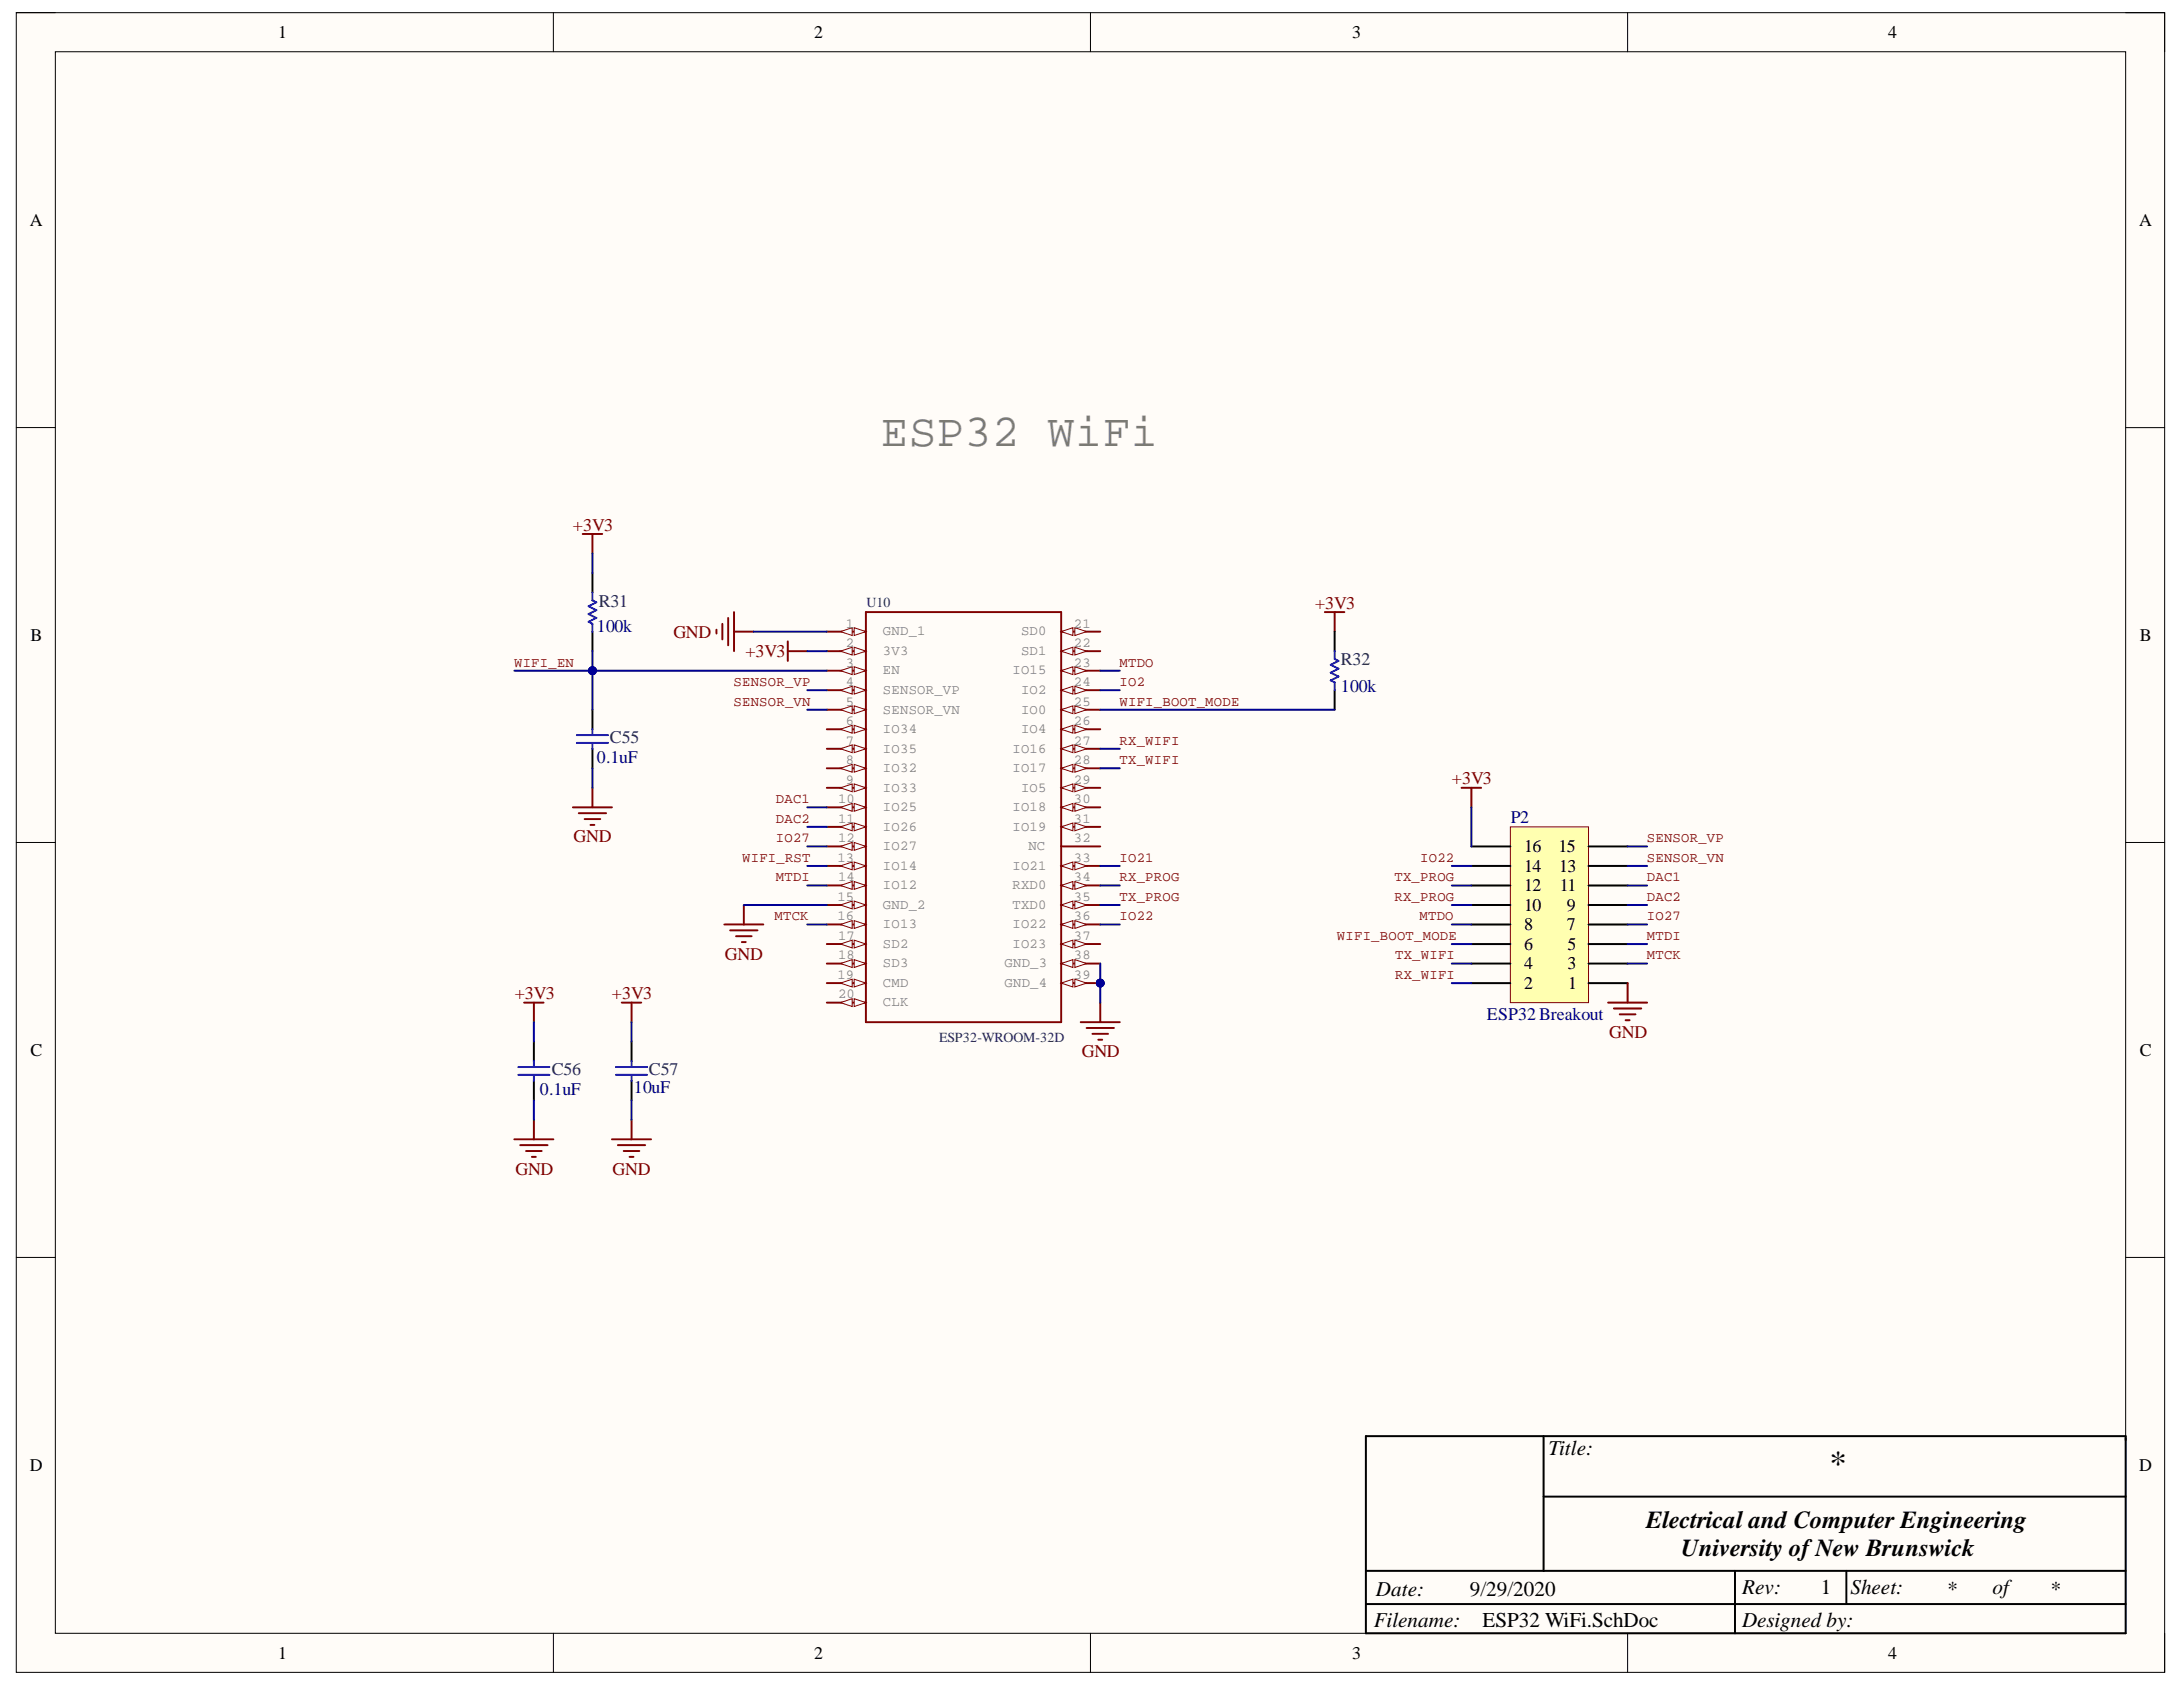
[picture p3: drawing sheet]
<svg xmlns="http://www.w3.org/2000/svg" width="279mm" height="216mm" viewBox="0 0 279 216" stroke-linecap="round" stroke-linejoin="round" font-family="sans-serif">
<defs><g id="words">
<text font-size="5.9" fill="#808080" x="112.8" y="57.1">ESP32 WiFi</text>
<text font-size="4.5" x="234.1" y="188.8">*</text>
<g font-size="3.1">
<text x="210.7" y="195.6">Electrical and Computer Engineering</text>
<text x="215.2" y="199.1">Universityof New Brunswick</text>
</g>
<g font-size="2.7">
<text x="198.2" y="186.2">Title:</text>
<text x="223" y="204">Rev:</text>
<text x="233" y="204">1</text>
<text x="236.8" y="204">Sheet:</text>
<text x="255" y="204">of</text>
<text x="175.9" y="208.2">Filename:</text>
<text x="176.1" y="204.2">Date:</text>
<text x="188.1" y="204.2">9/29/2020</text>
<text x="189.7" y="208.2">ESP32 WiFi.SchDoc</text>
<text x="223" y="208.2">Designed by:</text>
<text x="249.3" y="204.2">*</text>
<text x="262.5" y="204.2">*</text>
</g>
<g font-size="2.3">
<text x="35.6" y="4.9">1</text>
<text x="104.2" y="4.9">2</text>
<text x="173.1" y="4.9">3</text>
<text x="241.7" y="4.9">4</text>
<text x="3.8" y="28.9">A</text>
<text x="273.8" y="28.9">A</text>
<text x="3.9" y="82">B</text>
<text x="273.9" y="82">B</text>
<text x="195.1" y="111.6">14</text>
<text x="195.1" y="109.1">16</text>
<text x="199.5" y="109.1">15</text>
<text x="199.5" y="111.6">13</text>
<text x="195.1" y="119.1">8</text>
<text x="195.1" y="116.6">10</text>
<text x="195.1" y="114.1">12</text>
<text x="199.6" y="114.1">11</text>
<text x="200.6" y="119.1">7</text>
<text x="200.6" y="116.6">9</text>
<text x="195.1" y="124.1">4</text>
<text x="195.1" y="121.6">6</text>
<text x="200.6" y="124.1">3</text>
<text x="200.6" y="121.6">5</text>
<text x="195.1" y="126.6">2</text>
<text x="200.7" y="126.6">1</text>
<text x="3.9" y="135.1">C</text>
<text x="273.9" y="135.1">C</text>
<text x="3.8" y="188.2">D</text>
<text x="273.8" y="188.2">D</text>
<text x="35.6" y="212.3">1</text>
<text x="104.2" y="212.3">2</text>
<text x="173.1" y="212.3">3</text>
<text x="241.7" y="212.3">4</text>
</g>
<g font-size="2.3" fill="#800000">
<text x="73.3" y="67.9">+3V3</text>
<text x="168.3" y="77.9">+3V3</text>
<text x="86.2" y="81.6">GND</text>
<text x="95.4" y="84.1">+3V3</text>
<text x="185.8" y="100.4">+3V3</text>
<text x="73.4" y="107.8">GND</text>
<text x="92.8" y="122.9">GND</text>
<text x="65.9" y="127.9">+3V3</text>
<text x="78.3" y="127.9">+3V3</text>
<text x="138.5" y="135.3">GND</text>
<text x="206" y="132.8">GND</text>
<text x="66" y="150.4">GND</text>
<text x="78.4" y="150.4">GND</text>
</g>
<g font-size="2.3" fill="#073763">
<text x="76.6" y="77.6">R31</text>
<text x="171.6" y="85.1">R32</text>
<text x="78.1" y="95.1">C55</text>
<text x="70.6" y="137.6">C56</text>
<text x="83.1" y="137.6">C57</text>
</g>
<g font-size="2.3" fill="#000080">
<text x="76.4" y="80.8">100k</text>
<text x="171.6" y="88.6">100k</text>
<text x="76.4" y="97.6">0.1uF</text>
<text x="193.4" y="105.4">P2</text>
<text x="190.3" y="130.6">ESP32Breakout</text>
<text x="69.1" y="140.1">0.1uF</text>
<text x="81.1" y="139.9">10uF</text>
</g>
<g font-size="1.8" fill="#073763">
<text x="110.9" y="77.7">U10</text>
<text x="120.2" y="133.4">ESP32-WROOM-32D</text>
</g>
<g font-size="1.8" fill="#808080">
<text x="108.3" y="80.3">1</text>
<text x="108.3" y="82.8">2</text>
<text x="113" y="81.3">GND_1</text>
<text x="113" y="83.8">3V3</text>
<text x="130.7" y="81.3">SD0</text>
<text x="130.7" y="83.8">SD1</text>
<text x="137.5" y="80.3">21</text>
<text x="137.5" y="82.8">22</text>
<text x="108.3" y="85.3">3</text>
<text x="108.3" y="87.8">4</text>
<text x="113" y="86.3">EN</text>
<text x="113" y="88.8">SENSOR_VP</text>
<text x="129.6" y="86.3">IO15</text>
<text x="130.7" y="88.8">IO2</text>
<text x="137.5" y="85.3">23</text>
<text x="137.5" y="87.8">24</text>
<text x="108.3" y="90.3">5</text>
<text x="108.3" y="92.8">6</text>
<text x="108.3" y="95.3">7</text>
<text x="113" y="91.3">SENSOR_VN</text>
<text x="113" y="93.8">IO34</text>
<text x="130.7" y="91.3">IO0</text>
<text x="130.7" y="93.8">IO4</text>
<text x="137.5" y="90.3">25</text>
<text x="137.5" y="92.8">26</text>
<text x="137.5" y="95.3">27</text>
<text x="108.3" y="97.8">8</text>
<text x="108.3" y="100.3">9</text>
<text x="113" y="96.3">IO35</text>
<text x="113" y="98.8">IO32</text>
<text x="113" y="101.3">IO33</text>
<text x="129.6" y="96.3">IO16</text>
<text x="129.6" y="98.8">IO17</text>
<text x="130.7" y="101.3">IO5</text>
<text x="137.5" y="97.8">28</text>
<text x="137.5" y="100.3">29</text>
<text x="107.3" y="102.8">10</text>
<text x="107.3" y="105.3">11</text>
<text x="107.3" y="107.8">12</text>
<text x="113" y="103.8">IO25</text>
<text x="113" y="106.3">IO26</text>
<text x="129.6" y="103.8">IO18</text>
<text x="129.6" y="106.3">IO19</text>
<text x="137.5" y="102.8">30</text>
<text x="137.5" y="105.3">31</text>
<text x="137.5" y="107.8">32</text>
<text x="107.2" y="110.3">13</text>
<text x="107.3" y="112.8">14</text>
<text x="113" y="108.7">IO27</text>
<text x="113" y="111.3">IO14</text>
<text x="113" y="113.8">IO12</text>
<text x="129.6" y="111.3">IO21</text>
<text x="129.6" y="113.8">RXD0</text>
<text x="131.6" y="108.7">NC</text>
<text x="137.5" y="110.3">33</text>
<text x="137.5" y="112.8">34</text>
<text x="107.2" y="115.3">15</text>
<text x="107.2" y="117.8">16</text>
<text x="113" y="116.3">GND_2</text>
<text x="113" y="118.8">IO13</text>
<text x="129.6" y="116.3">TXD0</text>
<text x="129.6" y="118.8">IO22</text>
<text x="137.5" y="115.3">35</text>
<text x="137.5" y="117.8">36</text>
<text x="107.2" y="125.3">19</text>
<text x="107.3" y="120.2">17</text>
<text x="107.3" y="122.8">18</text>
<text x="113" y="121.3">SD2</text>
<text x="113" y="123.8">SD3</text>
<text x="128.6" y="123.8">GND_3</text>
<text x="129.6" y="121.3">IO23</text>
<text x="137.5" y="120.2">37</text>
<text x="137.5" y="122.8">38</text>
<text x="137.5" y="125.3">39</text>
<text x="107.3" y="127.8">20</text>
<text x="113" y="126.3">CMD</text>
<text x="113" y="128.8">CLK</text>
<text x="128.6" y="126.3">GND_4</text>
</g>
<g font-size="1.8" fill="#800000">
<text x="65.8" y="85.3">WIFI_EN</text>
<text x="93.9" y="87.8">SENSOR_VP</text>
<text x="143.3" y="85.3">MTDO</text>
<text x="143.3" y="87.8">IO2</text>
<text x="93.9" y="90.3">SENSOR_VN</text>
<text x="143.3" y="95.3">RX_WIFI</text>
<text x="143.3" y="90.3">WIFI_BOOT_MODE</text>
<text x="143.3" y="97.8">TX_WIFI</text>
<text x="99.3" y="102.8">DAC1</text>
<text x="99.3" y="105.3">DAC2</text>
<text x="99.3" y="107.8">IO27</text>
<text x="210.8" y="107.8">SENSOR_VP</text>
<text x="95" y="110.3">WIFI_RST</text>
<text x="99.3" y="112.8">MTDI</text>
<text x="143.3" y="110.3">IO21</text>
<text x="143.3" y="112.8">RX_PROG</text>
<text x="178.5" y="112.8">TX_PROG</text>
<text x="181.8" y="110.3">IO22</text>
<text x="210.8" y="110.3">SENSOR_VN</text>
<text x="210.8" y="112.8">DAC1</text>
<text x="99.1" y="117.8">MTCK</text>
<text x="143.3" y="115.3">TX_PROG</text>
<text x="143.3" y="117.8">IO22</text>
<text x="178.5" y="115.3">RX_PROG</text>
<text x="181.7" y="117.8">MTDO</text>
<text x="210.8" y="115.3">DAC2</text>
<text x="210.8" y="117.8">IO27</text>
<text x="171.1" y="120.2">WIFI_BOOT_MODE</text>
<text x="178.6" y="122.8">TX_WIFI</text>
<text x="178.6" y="125.3">RX_WIFI</text>
<text x="210.8" y="120.2">MTDI</text>
<text x="210.8" y="122.8">MTCK</text>
</g>
</g></defs>
<path d="M2.1 1.6h275v212.4h-275z" fill-rule="evenodd" fill="#fffcf8"/>
<path d="M2.1 1.6h275v212.4h-275z" fill="none" stroke="#000" stroke-width=".13"/>
<path d="M7.1 6.6h265v202.4h-265z" fill-rule="evenodd" fill="#fffcf8"/>
<g fill="none" stroke="#000" stroke-width=".13">
<path d="M2.1 1.6h5M7.1 6.6h265v202.4h-265zM70.8 1.6v5M139.6 1.6v5M208.3 1.6v5M272.1 1.6h5v5M2.1 54.7h5M272.1 54.7h5M2.1 107.8h5M272.1 107.8h5M2.1 160.9h5M272.1 160.9h5"/>
<path d="M70.8 209v5M139.6 209v5M208.3 209v5M277.1 209v5"/>
</g>
<path d="M174.8 183.8h97.3v25.2h-97.3zM197.6 183.8v17.2M197.6 191.5h74.5M174.8 205.3h97.3M174.8 201h97.3M222.1 201v8M236.3 201v4.3" fill="none" stroke="#000" stroke-width=".25"/>
<circle cx="140.8" cy="125.8" r=".5" fill="#000080"/>
<circle cx="140.8" cy="125.8" r=".5" fill="none" stroke="#000080" stroke-width=".13"/>
<path d="M110.8 78.3h25v52.5h-25zM105.8 80.8h5" fill="none" stroke="#800000" stroke-width=".25"/>
<path d="M109.3 80.3l1.5 .5-1.5 .5z" fill="#f8fcff"/>
<path d="M109.3 80.3l1.5 .5-1.5 .5z" fill="none" stroke="#800000" stroke-width=".13"/>
<path d="M107.6 80.8l1.5-.5v1z" fill="#f8fcff"/>
<path d="M107.6 80.8l1.5-.5v1z" fill="none" stroke="#800000" stroke-width=".13"/>
<path d="M105.8 83.3h5" fill="none" stroke="#800000" stroke-width=".25"/>
<path d="M109.3 82.8l1.5 .5-1.5 .5z" fill="#f8fcff"/>
<path d="M109.3 82.8l1.5 .5-1.5 .5z" fill="none" stroke="#800000" stroke-width=".13"/>
<path d="M107.6 83.3l1.5-.5v1z" fill="#f8fcff"/>
<path d="M107.6 83.3l1.5-.5v1z" fill="none" stroke="#800000" stroke-width=".13"/>
<path d="M105.8 85.8h5" fill="none" stroke="#800000" stroke-width=".25"/>
<path d="M109.3 85.3l1.5 .5-1.5 .5z" fill="#f8fcff"/>
<path d="M109.3 85.3l1.5 .5-1.5 .5z" fill="none" stroke="#800000" stroke-width=".13"/>
<path d="M107.6 85.8l1.5-.5v1z" fill="#f8fcff"/>
<path d="M107.6 85.8l1.5-.5v1z" fill="none" stroke="#800000" stroke-width=".13"/>
<path d="M105.8 88.3h5" fill="none" stroke="#800000" stroke-width=".25"/>
<path d="M109.3 87.8l1.5 .5-1.5 .5z" fill="#f8fcff"/>
<path d="M109.3 87.8l1.5 .5-1.5 .5z" fill="none" stroke="#800000" stroke-width=".13"/>
<path d="M107.6 88.3l1.5-.5v1z" fill="#f8fcff"/>
<path d="M107.6 88.3l1.5-.5v1z" fill="none" stroke="#800000" stroke-width=".13"/>
<path d="M105.8 90.8h5" fill="none" stroke="#800000" stroke-width=".25"/>
<path d="M109.3 90.3l1.5 .5-1.5 .5z" fill="#f8fcff"/>
<path d="M109.3 90.3l1.5 .5-1.5 .5z" fill="none" stroke="#800000" stroke-width=".13"/>
<path d="M107.6 90.8l1.5-.5v1z" fill="#f8fcff"/>
<path d="M107.6 90.8l1.5-.5v1z" fill="none" stroke="#800000" stroke-width=".13"/>
<path d="M105.8 93.3h5" fill="none" stroke="#800000" stroke-width=".25"/>
<path d="M109.3 92.8l1.5 .5-1.5 .5z" fill="#f8fcff"/>
<path d="M109.3 92.8l1.5 .5-1.5 .5z" fill="none" stroke="#800000" stroke-width=".13"/>
<path d="M107.6 93.3l1.5-.5v1z" fill="#f8fcff"/>
<path d="M107.6 93.3l1.5-.5v1z" fill="none" stroke="#800000" stroke-width=".13"/>
<path d="M105.8 95.8h5" fill="none" stroke="#800000" stroke-width=".25"/>
<path d="M109.3 95.3l1.5 .5-1.5 .5z" fill="#f8fcff"/>
<path d="M109.3 95.3l1.5 .5-1.5 .5z" fill="none" stroke="#800000" stroke-width=".13"/>
<path d="M107.6 95.8l1.5-.5v1z" fill="#f8fcff"/>
<path d="M107.6 95.8l1.5-.5v1z" fill="none" stroke="#800000" stroke-width=".13"/>
<path d="M105.8 98.3h5" fill="none" stroke="#800000" stroke-width=".25"/>
<path d="M109.3 97.8l1.5 .5-1.5 .5z" fill="#f8fcff"/>
<path d="M109.3 97.8l1.5 .5-1.5 .5z" fill="none" stroke="#800000" stroke-width=".13"/>
<path d="M107.6 98.3l1.5-.5v1z" fill="#f8fcff"/>
<path d="M107.6 98.3l1.5-.5v1z" fill="none" stroke="#800000" stroke-width=".13"/>
<path d="M105.8 100.8h5" fill="none" stroke="#800000" stroke-width=".25"/>
<path d="M109.3 100.3l1.5 .5-1.5 .5z" fill="#f8fcff"/>
<path d="M109.3 100.3l1.5 .5-1.5 .5z" fill="none" stroke="#800000" stroke-width=".13"/>
<path d="M107.6 100.8l1.5-.5v1z" fill="#f8fcff"/>
<path d="M107.6 100.8l1.5-.5v1z" fill="none" stroke="#800000" stroke-width=".13"/>
<path d="M105.8 103.3h5" fill="none" stroke="#800000" stroke-width=".25"/>
<path d="M109.3 102.8l1.5 .5-1.5 .5z" fill="#f8fcff"/>
<path d="M109.3 102.8l1.5 .5-1.5 .5z" fill="none" stroke="#800000" stroke-width=".13"/>
<path d="M107.6 103.3l1.5-.5v1z" fill="#f8fcff"/>
<path d="M107.6 103.3l1.5-.5v1z" fill="none" stroke="#800000" stroke-width=".13"/>
<path d="M105.8 105.8h5" fill="none" stroke="#800000" stroke-width=".25"/>
<path d="M109.3 105.3l1.5 .5-1.5 .5z" fill="#f8fcff"/>
<path d="M109.3 105.3l1.5 .5-1.5 .5z" fill="none" stroke="#800000" stroke-width=".13"/>
<path d="M107.6 105.8l1.5-.5v1z" fill="#f8fcff"/>
<path d="M107.6 105.8l1.5-.5v1z" fill="none" stroke="#800000" stroke-width=".13"/>
<path d="M105.8 108.3h5" fill="none" stroke="#800000" stroke-width=".25"/>
<path d="M109.3 107.8l1.5 .5-1.5 .5z" fill="#f8fcff"/>
<path d="M109.3 107.8l1.5 .5-1.5 .5z" fill="none" stroke="#800000" stroke-width=".13"/>
<path d="M107.6 108.3l1.5-.5v1z" fill="#f8fcff"/>
<path d="M107.6 108.3l1.5-.5v1z" fill="none" stroke="#800000" stroke-width=".13"/>
<path d="M105.8 110.8h5" fill="none" stroke="#800000" stroke-width=".25"/>
<path d="M109.3 110.3l1.5 .5-1.5 .5z" fill="#f8fcff"/>
<path d="M109.3 110.3l1.5 .5-1.5 .5z" fill="none" stroke="#800000" stroke-width=".13"/>
<path d="M107.6 110.8l1.5-.5v1z" fill="#f8fcff"/>
<path d="M107.6 110.8l1.5-.5v1z" fill="none" stroke="#800000" stroke-width=".13"/>
<path d="M105.8 113.3h5" fill="none" stroke="#800000" stroke-width=".25"/>
<path d="M109.3 112.8l1.5 .5-1.5 .5z" fill="#f8fcff"/>
<path d="M109.3 112.8l1.5 .5-1.5 .5z" fill="none" stroke="#800000" stroke-width=".13"/>
<path d="M107.6 113.3l1.5-.5v1z" fill="#f8fcff"/>
<path d="M107.6 113.3l1.5-.5v1z" fill="none" stroke="#800000" stroke-width=".13"/>
<path d="M105.8 115.8h5" fill="none" stroke="#800000" stroke-width=".25"/>
<path d="M109.3 115.3l1.5 .5-1.5 .5z" fill="#f8fcff"/>
<path d="M109.3 115.3l1.5 .5-1.5 .5z" fill="none" stroke="#800000" stroke-width=".13"/>
<path d="M107.6 115.8l1.5-.5v1z" fill="#f8fcff"/>
<path d="M107.6 115.8l1.5-.5v1z" fill="none" stroke="#800000" stroke-width=".13"/>
<path d="M105.8 118.3h5" fill="none" stroke="#800000" stroke-width=".25"/>
<path d="M109.3 117.8l1.5 .5-1.5 .5z" fill="#f8fcff"/>
<path d="M109.3 117.8l1.5 .5-1.5 .5z" fill="none" stroke="#800000" stroke-width=".13"/>
<path d="M107.6 118.3l1.5-.5v1z" fill="#f8fcff"/>
<path d="M107.6 118.3l1.5-.5v1z" fill="none" stroke="#800000" stroke-width=".13"/>
<path d="M105.8 120.8h5" fill="none" stroke="#800000" stroke-width=".25"/>
<path d="M109.3 120.3l1.5 .5-1.5 .5z" fill="#f8fcff"/>
<path d="M109.3 120.3l1.5 .5-1.5 .5z" fill="none" stroke="#800000" stroke-width=".13"/>
<path d="M107.6 120.8l1.5-.5v1z" fill="#f8fcff"/>
<path d="M107.6 120.8l1.5-.5v1z" fill="none" stroke="#800000" stroke-width=".13"/>
<path d="M105.8 123.3h5" fill="none" stroke="#800000" stroke-width=".25"/>
<path d="M109.3 122.8l1.5 .5-1.5 .5z" fill="#f8fcff"/>
<path d="M109.3 122.8l1.5 .5-1.5 .5z" fill="none" stroke="#800000" stroke-width=".13"/>
<path d="M107.6 123.3l1.5-.5v1z" fill="#f8fcff"/>
<path d="M107.6 123.3l1.5-.5v1z" fill="none" stroke="#800000" stroke-width=".13"/>
<path d="M105.8 125.8h5" fill="none" stroke="#800000" stroke-width=".25"/>
<path d="M109.3 125.3l1.5 .5-1.5 .5z" fill="#f8fcff"/>
<path d="M109.3 125.3l1.5 .5-1.5 .5z" fill="none" stroke="#800000" stroke-width=".13"/>
<path d="M107.6 125.8l1.5-.5v1z" fill="#f8fcff"/>
<path d="M107.6 125.8l1.5-.5v1z" fill="none" stroke="#800000" stroke-width=".13"/>
<path d="M105.8 128.3h5" fill="none" stroke="#800000" stroke-width=".25"/>
<path d="M109.3 127.8l1.5 .5-1.5 .5z" fill="#f8fcff"/>
<path d="M109.3 127.8l1.5 .5-1.5 .5z" fill="none" stroke="#800000" stroke-width=".13"/>
<path d="M107.6 128.3l1.5-.5v1z" fill="#f8fcff"/>
<path d="M107.6 128.3l1.5-.5v1z" fill="none" stroke="#800000" stroke-width=".13"/>
<path d="M135.8 80.8h5" fill="none" stroke="#800000" stroke-width=".25"/>
<path d="M135.8 80.8l1.5-.5v1z" fill="#f8fcff"/>
<path d="M135.8 80.8l1.5-.5v1z" fill="none" stroke="#800000" stroke-width=".13"/>
<path d="M137.6 80.3l1.5 .5-1.5 .5z" fill="#f8fcff"/>
<path d="M137.6 80.3l1.5 .5-1.5 .5z" fill="none" stroke="#800000" stroke-width=".13"/>
<path d="M135.8 83.3h5" fill="none" stroke="#800000" stroke-width=".25"/>
<path d="M135.8 83.3l1.5-.5v1z" fill="#f8fcff"/>
<path d="M135.8 83.3l1.5-.5v1z" fill="none" stroke="#800000" stroke-width=".13"/>
<path d="M137.6 82.8l1.5 .5-1.5 .5z" fill="#f8fcff"/>
<path d="M137.6 82.8l1.5 .5-1.5 .5z" fill="none" stroke="#800000" stroke-width=".13"/>
<path d="M135.8 85.8h5" fill="none" stroke="#800000" stroke-width=".25"/>
<path d="M135.8 85.8l1.5-.5v1z" fill="#f8fcff"/>
<path d="M135.8 85.8l1.5-.5v1z" fill="none" stroke="#800000" stroke-width=".13"/>
<path d="M137.6 85.3l1.5 .5-1.5 .5z" fill="#f8fcff"/>
<path d="M137.6 85.3l1.5 .5-1.5 .5z" fill="none" stroke="#800000" stroke-width=".13"/>
<path d="M135.8 88.3h5" fill="none" stroke="#800000" stroke-width=".25"/>
<path d="M135.8 88.3l1.5-.5v1z" fill="#f8fcff"/>
<path d="M135.8 88.3l1.5-.5v1z" fill="none" stroke="#800000" stroke-width=".13"/>
<path d="M137.6 87.8l1.5 .5-1.5 .5z" fill="#f8fcff"/>
<path d="M137.6 87.8l1.5 .5-1.5 .5z" fill="none" stroke="#800000" stroke-width=".13"/>
<path d="M135.8 90.8h5" fill="none" stroke="#800000" stroke-width=".25"/>
<path d="M135.8 90.8l1.5-.5v1z" fill="#f8fcff"/>
<path d="M135.8 90.8l1.5-.5v1z" fill="none" stroke="#800000" stroke-width=".13"/>
<path d="M137.6 90.3l1.5 .5-1.5 .5z" fill="#f8fcff"/>
<path d="M137.6 90.3l1.5 .5-1.5 .5z" fill="none" stroke="#800000" stroke-width=".13"/>
<path d="M135.8 93.3h5" fill="none" stroke="#800000" stroke-width=".25"/>
<path d="M135.8 93.3l1.5-.5v1z" fill="#f8fcff"/>
<path d="M135.8 93.3l1.5-.5v1z" fill="none" stroke="#800000" stroke-width=".13"/>
<path d="M137.6 92.8l1.5 .5-1.5 .5z" fill="#f8fcff"/>
<path d="M137.6 92.8l1.5 .5-1.5 .5z" fill="none" stroke="#800000" stroke-width=".13"/>
<path d="M135.8 95.8h5" fill="none" stroke="#800000" stroke-width=".25"/>
<path d="M135.8 95.8l1.5-.5v1z" fill="#f8fcff"/>
<path d="M135.8 95.8l1.5-.5v1z" fill="none" stroke="#800000" stroke-width=".13"/>
<path d="M137.6 95.3l1.5 .5-1.5 .5z" fill="#f8fcff"/>
<path d="M137.6 95.3l1.5 .5-1.5 .5z" fill="none" stroke="#800000" stroke-width=".13"/>
<path d="M135.8 98.3h5" fill="none" stroke="#800000" stroke-width=".25"/>
<path d="M135.8 98.3l1.5-.5v1z" fill="#f8fcff"/>
<path d="M135.8 98.3l1.5-.5v1z" fill="none" stroke="#800000" stroke-width=".13"/>
<path d="M137.6 97.8l1.5 .5-1.5 .5z" fill="#f8fcff"/>
<path d="M137.6 97.8l1.5 .5-1.5 .5z" fill="none" stroke="#800000" stroke-width=".13"/>
<path d="M135.8 100.8h5" fill="none" stroke="#800000" stroke-width=".25"/>
<path d="M135.8 100.8l1.5-.5v1z" fill="#f8fcff"/>
<path d="M135.8 100.8l1.5-.5v1z" fill="none" stroke="#800000" stroke-width=".13"/>
<path d="M137.6 100.3l1.5 .5-1.5 .5z" fill="#f8fcff"/>
<path d="M137.6 100.3l1.5 .5-1.5 .5z" fill="none" stroke="#800000" stroke-width=".13"/>
<path d="M135.8 103.3h5" fill="none" stroke="#800000" stroke-width=".25"/>
<path d="M135.8 103.3l1.5-.5v1z" fill="#f8fcff"/>
<path d="M135.8 103.3l1.5-.5v1z" fill="none" stroke="#800000" stroke-width=".13"/>
<path d="M137.6 102.8l1.5 .5-1.5 .5z" fill="#f8fcff"/>
<path d="M137.6 102.8l1.5 .5-1.5 .5z" fill="none" stroke="#800000" stroke-width=".13"/>
<path d="M135.8 105.8h5" fill="none" stroke="#800000" stroke-width=".25"/>
<path d="M135.8 105.8l1.5-.5v1z" fill="#f8fcff"/>
<path d="M135.8 105.8l1.5-.5v1z" fill="none" stroke="#800000" stroke-width=".13"/>
<path d="M137.6 105.3l1.5 .5-1.5 .5z" fill="#f8fcff"/>
<path d="M137.6 105.3l1.5 .5-1.5 .5z" fill="none" stroke="#800000" stroke-width=".13"/>
<path d="M135.8 108.3h5M135.8 110.8h5" fill="none" stroke="#800000" stroke-width=".25"/>
<path d="M135.8 110.8l1.5-.5v1z" fill="#f8fcff"/>
<path d="M135.8 110.8l1.5-.5v1z" fill="none" stroke="#800000" stroke-width=".13"/>
<path d="M137.6 110.3l1.5 .5-1.5 .5z" fill="#f8fcff"/>
<path d="M137.6 110.3l1.5 .5-1.5 .5z" fill="none" stroke="#800000" stroke-width=".13"/>
<path d="M135.8 113.3h5" fill="none" stroke="#800000" stroke-width=".25"/>
<path d="M135.8 113.3l1.5-.5v1z" fill="#f8fcff"/>
<path d="M135.8 113.3l1.5-.5v1z" fill="none" stroke="#800000" stroke-width=".13"/>
<path d="M137.6 112.8l1.5 .5-1.5 .5z" fill="#f8fcff"/>
<path d="M137.6 112.8l1.5 .5-1.5 .5z" fill="none" stroke="#800000" stroke-width=".13"/>
<path d="M135.8 115.8h5" fill="none" stroke="#800000" stroke-width=".25"/>
<path d="M135.8 115.8l1.5-.5v1z" fill="#f8fcff"/>
<path d="M135.8 115.8l1.5-.5v1z" fill="none" stroke="#800000" stroke-width=".13"/>
<path d="M137.6 115.3l1.5 .5-1.5 .5z" fill="#f8fcff"/>
<path d="M137.6 115.3l1.5 .5-1.5 .5z" fill="none" stroke="#800000" stroke-width=".13"/>
<path d="M135.8 118.3h5" fill="none" stroke="#800000" stroke-width=".25"/>
<path d="M135.8 118.3l1.5-.5v1z" fill="#f8fcff"/>
<path d="M135.8 118.3l1.5-.5v1z" fill="none" stroke="#800000" stroke-width=".13"/>
<path d="M137.6 117.8l1.5 .5-1.5 .5z" fill="#f8fcff"/>
<path d="M137.6 117.8l1.5 .5-1.5 .5z" fill="none" stroke="#800000" stroke-width=".13"/>
<path d="M135.8 120.8h5" fill="none" stroke="#800000" stroke-width=".25"/>
<path d="M135.8 120.8l1.5-.5v1z" fill="#f8fcff"/>
<path d="M135.8 120.8l1.5-.5v1z" fill="none" stroke="#800000" stroke-width=".13"/>
<path d="M137.6 120.3l1.5 .5-1.5 .5z" fill="#f8fcff"/>
<path d="M137.6 120.3l1.5 .5-1.5 .5z" fill="none" stroke="#800000" stroke-width=".13"/>
<path d="M135.8 123.3h5" fill="none" stroke="#800000" stroke-width=".25"/>
<path d="M135.8 123.3l1.5-.5v1z" fill="#f8fcff"/>
<path d="M135.8 123.3l1.5-.5v1z" fill="none" stroke="#800000" stroke-width=".13"/>
<path d="M137.6 122.8l1.5 .5-1.5 .5z" fill="#f8fcff"/>
<path d="M137.6 122.8l1.5 .5-1.5 .5z" fill="none" stroke="#800000" stroke-width=".13"/>
<path d="M135.8 125.8h5" fill="none" stroke="#800000" stroke-width=".25"/>
<path d="M135.8 125.8l1.5-.5v1z" fill="#f8fcff"/>
<path d="M135.8 125.8l1.5-.5v1z" fill="none" stroke="#800000" stroke-width=".13"/>
<path d="M137.6 125.3l1.5 .5-1.5 .5z" fill="#f8fcff"/>
<path d="M137.6 125.3l1.5 .5-1.5 .5z" fill="none" stroke="#800000" stroke-width=".13"/>
<circle cx="140.8" cy="125.8" r=".5" fill="#000080"/>
<circle cx="140.8" cy="125.8" r=".5" fill="none" stroke="#000080" stroke-width=".13"/>
<g fill="none" stroke="#800000" stroke-width=".25">
<path d="M74.6 68.3h2.5M75.8 68.3v2.5M92.5 79.8v2M93.2 79.1v3.5M93.9 78.3v5M169.6 78.3h2.5M170.8 78.3v2.5M91.7 80.6v.5M93.9 80.8h2.5M100.8 82.1v2.5M100.8 83.3h2.5M73.3 103.3h5"/>
<path d="M74.1 104.1h3.5M74.8 104.8h2M75.6 105.6h.5M75.8 100.8v2.5M92.7 118.3h5M93.5 119.1h3.5M94.2 119.8h2M95.2 115.8v2.5M187.1 100.8h2.5M188.3 100.8v2.5M67.1 128.3h2.5M68.3 128.3v2.5"/>
<path d="M79.6 128.3h2.5M80.8 128.3v2.5M94.9 120.6h.6M138.3 130.8h5M139.1 131.6h3.5M139.8 132.3h2M140.6 133.1h.5M140.8 128.3v2.5M65.8 145.8h5M66.6 146.6h3.5M67.3 147.3h2M68.1 148.1h.5"/>
<path d="M68.3 143.3v2.5M78.3 145.8h5M79.1 146.6h3.5M79.8 147.3h2M80.6 148.1h.5M80.8 143.3v2.5"/>
</g>
<path d="M75.8 73.3v2.5M75.8 80.8v2.5M75.8 90.8v2.5M75.8 95.8v2.5M170.8 80.8v2.5M170.8 88.3v2.5M68.3 133.3v2.5M68.3 138.3v2.5M80.8 133.3v2.5M80.8 138.3v2.5" fill="none" stroke="#000" stroke-width=".25"/>
<g fill="none" stroke="#00f" stroke-width=".25">
<path d="M75.8 75.8v1l.5 .3-1 .5 1 .5-1 .5 1 .5-1 .5 .5 .2v1M73.8 94.1h4M73.8 95.1h4M75.8 93.3v.8M75.8 95.1v.7M170.8 83.3v1l.5 .3-1 .5 1 .5-1 .5 1 .5-1 .5 .5 .2v1M66.3 136.6h4M66.3 137.6h4M68.3 135.8v.8M68.3 137.6v.7M78.8 136.6h4M78.8 137.6h4"/>
<path d="M80.8 135.8v.8M80.8 137.6v.7"/>
</g>
<path d="M193.3 105.8h10v22.5h-10z" fill-rule="evenodd" fill="#ffffb0"/>
<path d="M193.3 105.8h10v22.5h-10z" fill="none" stroke="#800000" stroke-width=".13"/>
<g fill="none" stroke="#000" stroke-width=".25">
<path d="M188.3 118.3h5M188.3 115.8h5M188.3 113.3h5M188.3 110.8h5M188.3 108.3h5M203.3 118.3h5M203.3 115.8h5M203.3 113.3h5M203.3 110.8h5M203.3 108.3h5M188.3 125.8h5M188.3 123.3h5"/>
<path d="M188.3 120.8h5M203.3 125.8h5M203.3 123.3h5M203.3 120.8h5"/>
</g>
<path d="M205.8 128.3h5M206.6 129.1h3.5M207.3 129.8h2M208.1 130.6h.5M208.3 125.8v2.5" fill="none" stroke="#800000" stroke-width=".25"/>
<path d="M65.8 85.8h40M185.8 118.3h2.5" fill="none" stroke="#000080" stroke-width=".25"/>
<circle cx="75.8" cy="85.8" r=".5" fill="#000080"/>
<circle cx="75.8" cy="85.8" r=".5" fill="none" stroke="#000080" stroke-width=".13"/>
<g fill="none" stroke="#000080" stroke-width=".25">
<path d="M75.8 85.8v5M75.8 98.3v2.5M96.4 80.8h9.4M103.3 90.8h2.5M103.3 88.3h2.5M103.3 83.3h2.5M140.8 90.8h30M140.8 88.3h2.5M140.8 98.3h2.5M140.8 95.8h2.5M140.8 85.8h2.5M95.2 115.8h10.6"/>
<path d="M103.3 118.3h2.5M103.3 113.3h2.5M103.3 110.8h2.5M103.3 108.3h2.5M103.3 105.8h2.5M103.3 103.3h2.5M140.8 115.8h2.5M140.8 118.3h2.5M140.8 113.3h2.5M140.8 110.8h2.5M185.8 115.8h2.5M185.8 113.3h2.5"/>
<path d="M185.8 110.8h2.5M208.3 115.8h2.5M208.3 118.3h2.5M208.3 113.3h2.5M208.3 110.8h2.5M208.3 108.3h2.5M68.3 130.8v2.5M185.8 125.8h2.5M185.8 123.3h2.5M185.8 120.8h2.5M208.3 123.3h2.5M208.3 120.8h2.5"/>
<path d="M68.3 140.8v2.5"/>
</g>
<circle cx="75.8" cy="85.8" r=".5" fill="#000080"/>
<circle cx="75.8" cy="85.8" r=".5" fill="none" stroke="#000080" stroke-width=".13"/>
<path d="M75.8 83.3v2.5" fill="none" stroke="#000080" stroke-width=".25"/>
<circle cx="75.8" cy="85.8" r=".5" fill="#000080"/>
<circle cx="75.8" cy="85.8" r=".5" fill="none" stroke="#000080" stroke-width=".13"/>
<path d="M75.8 70.8v2.5M80.8 130.8v2.5M140.8 123.3v5M80.8 140.8v2.5" fill="none" stroke="#000080" stroke-width=".25"/>
<circle cx="140.8" cy="125.8" r=".5" fill="#000080"/>
<circle cx="140.8" cy="125.8" r=".5" fill="none" stroke="#000080" stroke-width=".13"/>
<path d="M188.3 103.3v5" fill="none" stroke="#000080" stroke-width=".25"/>
<use href="#words"/>
</svg>
